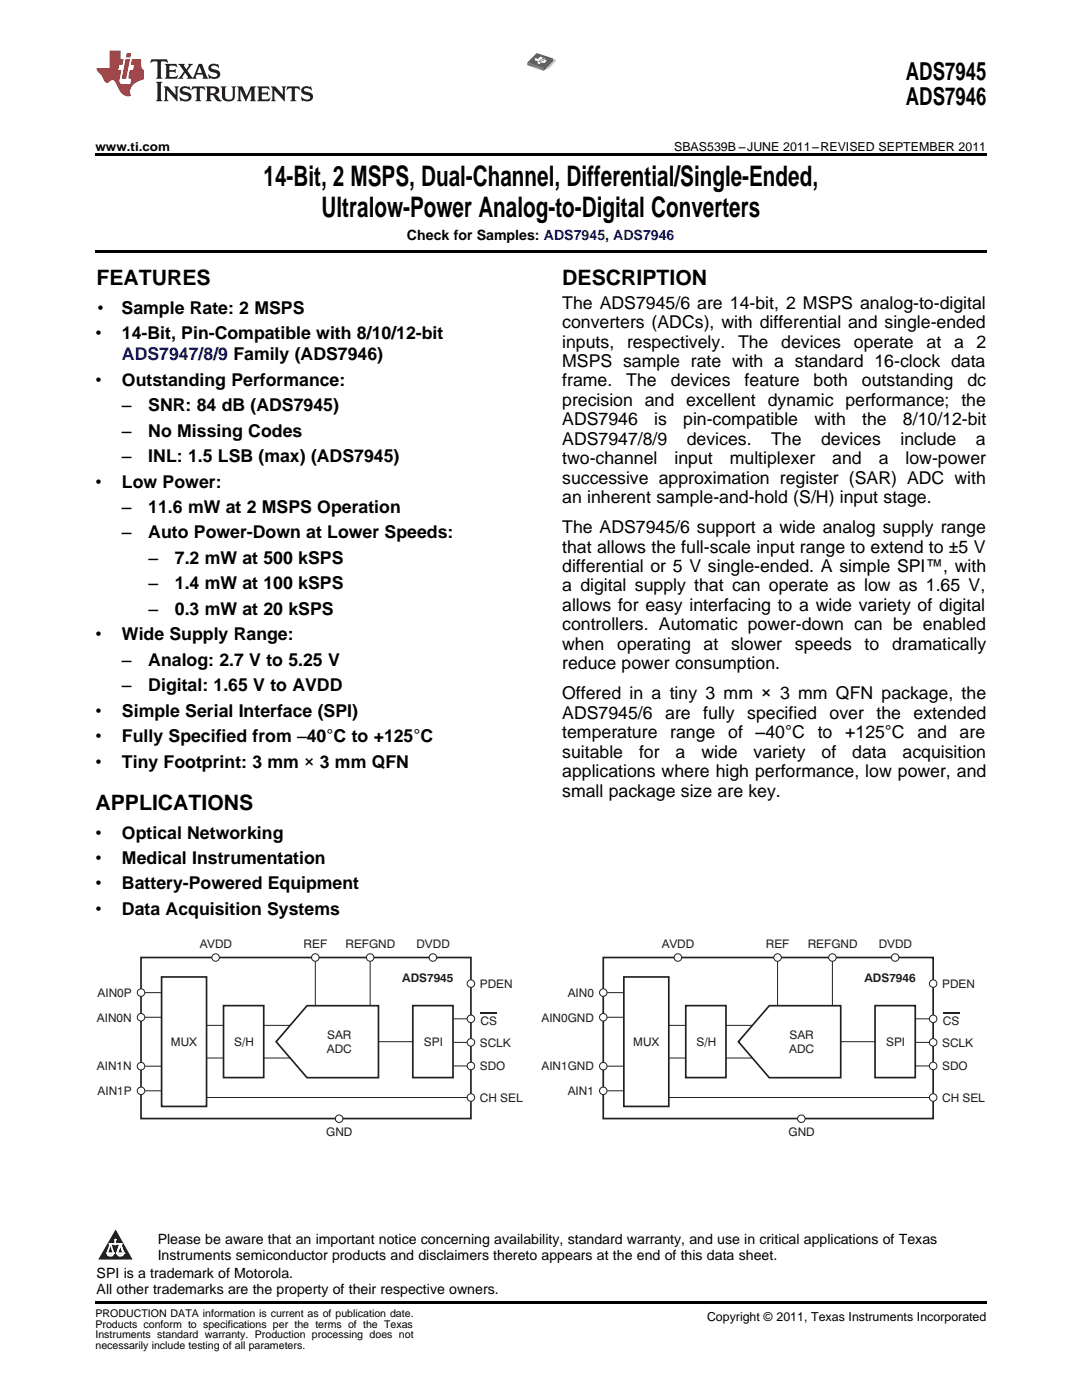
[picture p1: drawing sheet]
<svg xmlns="http://www.w3.org/2000/svg" width="216mm" height="279mm" viewBox="0 0 216 279" stroke-linecap="round" stroke-linejoin="round" font-family="sans-serif">
<defs><g id="words">
<g font-size="5.6">
<text x="52.6" y="37">14-Bit, 2 MSPS, Dual-Channel, Differential/Single-Ended,</text>
<text x="64.2" y="43.4">Ultralow-Power Analog-to-Digital Converters</text>
</g>
<g font-size="4.9">
<text x="180.8" y="16">ADS7945</text>
<text x="180.8" y="21">ADS7946</text>
</g>
<g font-size="4.2">
<text x="19.2" y="56.9">FEATURES</text>
<text x="112.2" y="56.9">DESCRIPTION</text>
<text x="19" y="161.6">APPLICATIONS</text>
</g>
<g font-size="3.5">
<text x="19.4" y="62.6">•</text>
<text x="24.3" y="62.6">Sample Rate: 2 MSPS</text>
<text x="112.2" y="61.6">The ADS7945/6 are 14-bit, 2 MSPS analog-to-digital</text>
<text x="112.2" y="65.5">converters (ADCs), with differential and single-ended</text>
<text x="19" y="67.7">•</text>
<text x="24.3" y="67.7">14-Bit, Pin-Compatible with 8/10/12-bit</text>
<text x="112.2" y="69.4">inputs,</text>
<text x="125.1" y="69.4">respectively.</text>
<text x="147.3" y="69.4">The</text>
<text x="155.9" y="69.4">devices</text>
<text x="170.4" y="69.4">operate</text>
<text x="184.9" y="69.4">at</text>
<text x="190.4" y="69.4">a</text>
<text x="194.8" y="69.4">2</text>
<text x="19" y="77">•</text>
<text x="24.3" y="77">Outstanding Performance:</text>
<text x="112.2" y="73.2">MSPS sample rate with a standard 16-clock data</text>
<text x="112.2" y="77.1">frame.</text>
<text x="125" y="77.1">The</text>
<text x="133.8" y="77.1">devices</text>
<text x="148.6" y="77.1">feature</text>
<text x="162.3" y="77.1">both</text>
<text x="172" y="77.1">outstanding</text>
<text x="193" y="77.1">dc</text>
<text x="24.3" y="82.1">–</text>
<text x="29.6" y="82.1">SNR: 84 dB (ADS7945)</text>
<text x="112.2" y="81">precision and excellent dynamic performance; the</text>
<text x="24.3" y="87.1">–</text>
<text x="29.6" y="87.1">No Missing Codes</text>
<text x="112.2" y="84.9">ADS7946</text>
<text x="112.2" y="88.8">ADS7947/8/9</text>
<text x="130.5" y="84.9">is</text>
<text x="136.3" y="84.9">pin-compatible</text>
<text x="137" y="88.8">devices.</text>
<text x="153.9" y="88.8">The</text>
<text x="162.5" y="84.9">with</text>
<text x="163.8" y="88.8">devices</text>
<text x="172" y="84.9">the</text>
<text x="179.7" y="88.8">include</text>
<text x="180.2" y="84.9">8/10/12-bit</text>
<text x="194.7" y="88.8">a</text>
<text x="24.3" y="92.2">–</text>
<text x="29.6" y="92.2">INL: 1.5 LSB (max) (ADS7945)</text>
<text x="112.2" y="92.6">two-channel</text>
<text x="134.6" y="92.6">input</text>
<text x="145.6" y="92.6">multiplexer</text>
<text x="166.1" y="92.6">and</text>
<text x="175.3" y="92.6">a</text>
<text x="180.7" y="92.6">low-power</text>
<text x="19" y="97.3">•</text>
<text x="24.3" y="97.3">Low Power:</text>
<text x="112.2" y="96.5">successive approximation register (SAR) ADC with</text>
<text x="112.2" y="100.4">an inherent sample-and-hold (S/H) input stage.</text>
<text x="24.3" y="102.4">–</text>
<text x="24.3" y="107.5">–</text>
<text x="29.6" y="102.4">11.6 mW at 2 MSPS Operation</text>
<text x="29.6" y="107.5">Auto Power-Down at Lower Speeds:</text>
<text x="112.2" y="106.4">The ADS7945/6 support a wide analog supply range</text>
<text x="29.6" y="112.5">–</text>
<text x="34.9" y="112.5">7.2 mW at 500 kSPS</text>
<text x="112.2" y="110.3">that allows the full-scale input range to extend to ±5 V</text>
<text x="29.6" y="117.6">–</text>
<text x="34.9" y="117.6">1.4 mW at 100 kSPS</text>
<text x="112.2" y="114.2">differential or 5 V single-ended. A simple SPI™, with</text>
<text x="112.2" y="118">a digital supply that can operate as low as 1.65 V,</text>
<text x="29.6" y="122.7">–</text>
<text x="34.9" y="122.7">0.3 mW at 20 kSPS</text>
<text x="112.2" y="121.9">allows for easy interfacing to a wide variety of digital</text>
<text x="112.2" y="125.8">controllers. Automatic power-down can be enabled</text>
<text x="19" y="127.8">•</text>
<text x="24.3" y="127.8">Wide Supply Range:</text>
<text x="112.2" y="129.7">when</text>
<text x="123.2" y="129.7">operating</text>
<text x="140.4" y="129.7">at</text>
<text x="145.9" y="129.7">slower</text>
<text x="158.6" y="129.7">speeds</text>
<text x="172.5" y="129.7">to</text>
<text x="178" y="129.7">dramatically</text>
<text x="24.3" y="132.9">–</text>
<text x="24.3" y="137.9">–</text>
<text x="29.6" y="132.9">Analog: 2.7 V to 5.25 V</text>
<text x="29.6" y="137.9">Digital: 1.65 V to AVDD</text>
<text x="112.2" y="133.6">reduce power consumption.</text>
<text x="19" y="143">•</text>
<text x="24.3" y="143">Simple Serial Interface (SPI)</text>
<text x="112.2" y="139.6">Offered in a tiny 3 mm × 3 mm QFN package, the</text>
<text x="112.2" y="143.4">ADS7945/6</text>
<text x="132.7" y="143.4">are</text>
<text x="140.3" y="143.4">fully</text>
<text x="149.1" y="143.4">specified</text>
<text x="165.5" y="143.4">over</text>
<text x="174.9" y="143.4">the</text>
<text x="182.3" y="143.4">extended</text>
<text x="19" y="148.1">•</text>
<text x="24.3" y="148.1">Fully Specified from –40°C to +125°C</text>
<text x="112.2" y="147.3">temperature</text>
<text x="133.7" y="147.3">range</text>
<text x="145.3" y="147.3">of</text>
<text x="150.8" y="147.3">–40°C</text>
<text x="163.2" y="147.3">to</text>
<text x="168.6" y="147.3">+125°C</text>
<text x="183.1" y="147.3">and</text>
<text x="191.5" y="147.3">are</text>
<text x="19" y="153.2">•</text>
<text x="24.3" y="153.2">Tiny Footprint: 3 mm × 3 mm QFN</text>
<text x="112.2" y="151.2">suitable</text>
<text x="112.2" y="155.1">applications where high performance, low power, and</text>
<text x="127.5" y="151.2">for</text>
<text x="134.8" y="151.2">a</text>
<text x="139.9" y="151.2">wide</text>
<text x="150.4" y="151.2">variety</text>
<text x="163.9" y="151.2">of</text>
<text x="170.1" y="151.2">data</text>
<text x="180.1" y="151.2">acquisition</text>
<text x="112.2" y="159">small package size are key.</text>
<text x="19" y="167.4">•</text>
<text x="24.3" y="167.4">Optical Networking</text>
<text x="19" y="172.4">•</text>
<text x="24.3" y="172.4">Medical Instrumentation</text>
<text x="19" y="177.5">•</text>
<text x="24.3" y="177.5">Battery-Powered Equipment</text>
<text x="19" y="182.6">•</text>
<text x="24.3" y="182.6">Data Acquisition Systems</text>
</g>
<text font-size="3.5" fill="#0000c8" x="24.3" y="71.9">ADS7947/8/9 Family (ADS7946)</text>
<g font-size="2.8">
<text x="81.2" y="48">Check for Samples: ADS7945, ADS7946</text>
<text x="31.5" y="248.4">Please be aware that an important notice concerning availability, standard warranty, and use in critical applications of Texas</text>
<text x="31.5" y="251.5">Instruments semiconductor products and disclaimers thereto appears at the end of this data sheet.</text>
<text x="19.3" y="255.1">SPI is a trademark of Motorola.</text>
<text x="19.3" y="258.2">All other trademarks are the property of their respective owners.</text>
</g>
<g font-size="2.5">
<text x="19" y="30.1">www.ti.com</text>
<text x="134.5" y="30.1">SBAS539B –JUNE 2011–REVISED SEPTEMBER 2011</text>
<text x="141.1" y="263.6">Copyright © 2011, Texas Instruments Incorporated</text>
</g>
<g font-size="2.4" fill="#231f20">
<text x="39.9" y="189.3">AVDD</text>
<text x="60.6" y="189.3">REF</text>
<text x="68.9" y="189.3">REFGND</text>
<text x="83.1" y="189.3">DVDD</text>
<text x="132.1" y="189.3">AVDD</text>
<text x="152.8" y="189.3">REF</text>
<text x="161.2" y="189.3">REFGND</text>
<text x="175.3" y="189.3">DVDD</text>
<text x="80.3" y="196">ADS7945</text>
<text x="95.8" y="197.1">PDEN</text>
<text x="172.5" y="196">ADS7946</text>
<text x="188" y="197.1">PDEN</text>
<text x="19.3" y="203.9">AIN0N</text>
<text x="19.5" y="198.9">AIN0P</text>
<text x="108" y="203.9">AIN0GND</text>
<text x="113.3" y="198.9">AIN0</text>
<text x="34.1" y="208.7">MUX</text>
<text x="46.8" y="208.7">S/H</text>
<text x="65.3" y="207.3">SAR</text>
<text x="84.6" y="208.7">SPI</text>
<text x="95.8" y="208.9">SCLK</text>
<text x="95.9" y="204.5">CS</text>
<text x="126.3" y="208.7">MUX</text>
<text x="139" y="208.7">S/H</text>
<text x="157.5" y="207.3">SAR</text>
<text x="176.8" y="208.7">SPI</text>
<text x="188" y="208.9">SCLK</text>
<text x="188.1" y="204.5">CS</text>
<text x="19.3" y="213.6">AIN1N</text>
<text x="65.2" y="210.2">ADC</text>
<text x="95.8" y="213.6">SDO</text>
<text x="108" y="213.6">AIN1GND</text>
<text x="157.5" y="210.2">ADC</text>
<text x="188" y="213.6">SDO</text>
<text x="19.5" y="218.5">AIN1P</text>
<text x="95.8" y="219.9">CH SEL</text>
<text x="113.3" y="218.5">AIN1</text>
<text x="188" y="219.9">CH SEL</text>
<text x="65.1" y="226.8">GND</text>
<text x="157.3" y="226.8">GND</text>
</g>
<g font-size="2.1">
<text x="19" y="262.9">PRODUCTION DATA information is current as of publication date.</text>
<text x="19" y="265">Products conform to specifications per the terms of the Texas</text>
<text x="19" y="267.1">Instruments standard warranty. Production processing does not</text>
<text x="19" y="269.2">necessarily include testing of all parameters.</text>
</g>
<g font-size=".4" fill="#fff">
<text x="19" y="56.7">1</text>
<text x="19" y="255.1">2</text>
<text x="19" y="258.2">3</text>
</g>
</g></defs>
<path d="M105.9 12.2l2.1-1.4 3 1.2v.1l-1.3 1.5-1.2 .5-2.8-1.3z" fill-rule="evenodd" fill="#f2f3f4"/>
<path d="M106 12.2l2-1.3 2.9 1 .1 .2a5.3 5.3 0 0 1-2.5 2l-2.8-1.3z" fill-rule="evenodd" fill="#e9eaeb"/>
<path d="M106.1 12.2l1.8-1.3 3 1.1a4.7 4.7 0 0 1-2.4 2.1l-2.7-1.3z" fill-rule="evenodd" fill="#e0e1e3"/>
<path d="M106.1 12.3l1.8-1.4 3 1.1a4.9 4.9 0 0 1-2.4 2.1l-2.6-1.3z" fill-rule="evenodd" fill="#d5d6d8"/>
<path d="M106.2 12.3l1.7-1.3 2.8 .9 .1 .2-.2 .3a4.3 4.3 0 0 1-2.1 1.7l-2.6-1.3z" fill-rule="evenodd" fill="#cdced0"/>
<path d="M106.3 12.3l1.6-1.3 2.8 1a5.8 5.8 0 0 1-2.2 2.1l-2.5-1.3z" fill-rule="evenodd" fill="#c7c8ca"/>
<path d="M106.3 12.3l1.6-1.2 2.8 .9-1.1 1.4-1.1 .7-2.4-1.4z" fill-rule="evenodd" fill="#bebfc2"/>
<path d="M105.2 12.5l1.9-1.9 3.3 1.1-1.9 1.9z" fill-rule="evenodd" fill="#616164"/>
<path d="M105.2 12.5l3.3 1.1v.5l-3.3-1.1z" fill-rule="evenodd" fill="#727477"/>
<path d="M110.4 11.7l-.1 .5-1.8 1.9v-.5z" fill-rule="evenodd" fill="#535355"/>
<path d="M106.4 13.3l.2 .2z" fill-rule="evenodd" fill="#ececee"/>
<path d="M106.4 13.4l.1 .1M106.5 13.3v.2M106.6 13.5h-.1" fill="none" stroke="#bcbdc0" stroke-width=".2"/>
<path d="M105.9 13.1l.2 .2z" fill-rule="evenodd" fill="#ececee"/>
<path d="M105.9 13.2l.2 .1M106 13.2v.1" fill="none" stroke="#bcbdc0" stroke-width=".2"/>
<g fill="#ececee">
<path d="M106.9 13.5l.2 .1z" fill-rule="evenodd"/>
<path d="M106.9 13.5l.2 .1z" fill-rule="evenodd"/>
</g>
<path d="M106.9 13.6h.1M107 13.5v.1M107.1 13.6h-.1" fill="none" stroke="#bcbdc0" stroke-width=".2"/>
<path d="M107.4 13.6l.2 .2z" fill-rule="evenodd" fill="#ececee"/>
<path d="M107.4 13.8h.2M107.6 13.7v.1M107.6 13.8h.1" fill="none" stroke="#bcbdc0" stroke-width=".2"/>
<path d="M109 13.5l.1-.1-.1 .2z" fill-rule="evenodd" fill="#a8a9ad"/>
<path d="M109 13.5v.1" fill="none" stroke="#9d9fa2" stroke-width=".2"/>
<path d="M109.3 13.1h.1l-.1 .2z" fill-rule="evenodd" fill="#a8a9ad"/>
<path d="M109.3 13.1v.2" fill="none" stroke="#9d9fa2" stroke-width=".2"/>
<path d="M109.6 12.8l.1-.1-.1 .2z" fill-rule="evenodd" fill="#a8a9ad"/>
<path d="M109.6 12.8v.1" fill="none" stroke="#9d9fa2" stroke-width=".2"/>
<path d="M109.9 12.5l.1-.1-.1 .2z" fill-rule="evenodd" fill="#a8a9ad"/>
<path d="M109.9 12.5v.1" fill="none" stroke="#9d9fa2" stroke-width=".2"/>
<path d="M105.6 12.3l.1 .1z" fill-rule="evenodd" fill="#939598"/>
<path d="M105.6 12.3l.1 .1z" fill-rule="evenodd" fill="#57585a"/>
<path d="M106.7 11.6a.46 .46 0 0 0 .1 .5 .46 .46 0 0 0 .5 .1v.1a.37 .37 0 0 0 .4 .5 .88 .88 0 0 1 1-.2l.4-.6-.4-.1-.2 .1h.1l-.3 .1-.4 .4-.4-.2 .4-.3-.2-.1 .5-.2h-.1l.2-.2-.5-.2-.5 .5zM107.7 12.2l.2 .1 .7-.5h-.3zM108.4 11.7h.4z" fill-rule="evenodd" fill="#fff"/>
<path d="M30.2 11.8l-.2 .8a1.31 1.31 0 0 1 1.4-.3v2.9l-.3 .5h1.3l-.3-.5v-2.7l.3-.3a1.09 1.09 0 0 1 1.1 .4l-.2-.8zM32.9 12.8l.3 .4v2l-.3 .5h2.4l.2-.7a1.48 1.48 0 0 1-1.7 .3v-1l1 .1 .2 .2v-.9l-.2 .3h-1v-.7l.2-.2a1.73 1.73 0 0 1 1.4 .3l-.2-.6zM35.5 12.8l1.2 1.4-.7 1-.5 .5h1.1l-.2-.3 .5-.9 .6 .9-.2 .3h2l-.3-.3 .2-.5h1.2l.2 .5-.2 .3h1.2l-.3-.4-1-2.5h-.6l-1.3 2.7-1-1.4 1.1-1.3h-1l.2 .2-.5 .9-.5-.9 .2-.2zM39.8 13.3l.5 1.3h-1zM41.9 12.9a.83 .83 0 0 0-.3 1 .83 .83 0 0 0 .8 .5l.8 .2 .2 .3a1 1 0 0 1-1 .5 1 1 0 0 1-.8-.6l.1 .9 .2-.1a1.65 1.65 0 0 0 2-.5 .89 .89 0 0 0-.8-1.2l-.8-.2-.2-.3a.91 .91 0 0 1 1.6 .2l-.2-.8h-.4a1.34 1.34 0 0 0-1.2 .1zM31.1 16.3l.3 .5v2.9l-.3 .5h1.3l-.3-.5v-2.9l.3-.5zM32.7 17.2l.2 .5v2l-.2 .5h.9l-.3-.5 .1-1.7 2 2.2v-2.5l.3-.5h-.9l.2 .3v1.4l-1.5-1.7zM36.2 17.4a.83 .83 0 0 0-.3 .9 .83 .83 0 0 0 .8 .6l.8 .2 .2 .3a1 1 0 0 1-1 .5 1 1 0 0 1-.8-.6l.1 .9 .2-.1a1.66 1.66 0 0 0 2-.5 .89 .89 0 0 0-.9-1.2l-.7-.2-.2-.3a.91 .91 0 0 1 1.6 .2l-.2-.9-.4 .1a1.36 1.36 0 0 0-1.2 .1zM38.4 17.2l-.2 .9a.61 .61 0 0 1 1.1-.3v1.9l-.4 .5h1.3l-.3-.5v-1.9l.2-.2a.81 .81 0 0 1 .8 .5l-.1-.9zM41 17.2l.3 .5v2l-.3 .5h1.3l-.3-.3v-.9a.72 .72 0 0 1 .9 .6 .85 .85 0 0 0 1.4 .5l-.5-.3-.5-.7-.3-.3a.78 .78 0 0 0 .7-.7 .78 .78 0 0 0-.7-.8zM42 17.7l.2-.1a.6 .6 0 0 1 .7 .1 .6 .6 0 0 1 .1 .7l-.2 .2h-.8zM44 17.2l.3 .3a3.4 3.4 0 0 0 .3 2.4 1.57 1.57 0 0 0 2.2-.3l.1-2.1 .2-.3h-1l.3 .5v1.5a.76 .76 0 0 1-.7 .7 .76 .76 0 0 1-.8-.7v-1.5l.3-.5zM47.3 17.2l.3 .5v2l-.3 .5h.9l-.2-.5v-1.8l1 2.3 1.1-2.3v1.8l-.2 .5h1.2l-.3-.5v-2l.3-.5h-1.1l-.8 2-.8-2zM51.3 17.2l.3 .5v2l-.3 .5h2.4l.2-.7a1.49 1.49 0 0 1-1.6 .3l-.1-1h1l.3 .3v-.9l-.3 .3h-1v-.7l.3-.2a1.73 1.73 0 0 1 1.4 .3l-.3-.7zM54.1 17.2l.3 .5v2l-.3 .5h1l-.4-.5 .1-1.7 2 2.2v-2.5l.3-.5h-.9l.2 .3v1.4l-1.5-1.7zM57.4 17.2l-.2 .9a.8 .8 0 0 1 1-.5v2.1l-.3 .5h1.3l-.4-.5v-1.9l.2-.2a.81 .81 0 0 1 .9 .5l-.2-.9zM60.4 17.4a.83 .83 0 0 0-.3 .9 .83 .83 0 0 0 .8 .6l.8 .2 .2 .3a1 1 0 0 1-1 .5 1 1 0 0 1-.8-.6l.2 .9 .1-.1a1.66 1.66 0 0 0 2-.5 .89 .89 0 0 0-.8-1.2l-.8-.2-.2-.3a.91 .91 0 0 1 1.6 .2l-.2-.9-.3 .1a1.35 1.35 0 0 0-1.3 .1z" fill="#231f20"/>
<path d="M21.9 10.1v3.5h-2.6a2.13 2.13 0 0 0 .9 1.4l.4 .6a.94 .94 0 0 0 1.1 .9 .75 .75 0 0 1 .6-.5 .75 .75 0 0 1 .7 .4l.5 1a2.1 2.1 0 0 0 2.6 1.7 2.2 2.2 0 0 1 1.7-3l.9-.3v-1.8a1.16 1.16 0 0 1-.5-1v-1.2h-1.9l-.2 1.2h.7l-.3 1h-.6l-.3 1.3v.3l.6 .1-.2 1.1h-.9a.93 .93 0 0 1-1.3-.8l.4-2h-.6l.2-1h.6l.3-1.2h-.6v-1.7zM25.1 11.8l-.8 3.9h.9l.7-3.9zM25.3 10.6l-.2 .9h.9l.2-.9z" fill="#ee1d23"/>
<path d="M23.1 245.4l3.4 6h-6.9z" fill="#231f20"/>
<path d="M21.4 250.1h1.2l-.3 .5h-.3a.55 .55 0 0 1-.6-.5z" fill-rule="evenodd" fill="#fff"/>
<path d="M21.4 250.1h1.2l-.3 .5h-.3a.55 .55 0 0 1-.6-.5z" fill="none" stroke="#231f20" stroke-width=".34"/>
<path d="M21.4 250.1l1.2 .1-.3 .4h-.5z" fill="none" stroke="#fff" stroke-width=".34"/>
<path d="M23 248.3h.1" fill="none" stroke="#fff" stroke-width=".34"/>
<path d="M23 247.4v.9z" fill="#fff"/>
<path d="M23 247.4v.9z" fill="none" stroke="#fff" stroke-width=".34"/>
<circle cx="23" cy="247.4" r=".17" fill="#fff"/>
<path d="M21.9 248.2h.1" fill="none" stroke="#fff" stroke-width=".34"/>
<path d="M21.9 248.2h2.3z" fill="#fff"/>
<path d="M21.9 248.2h2.3z" fill="none" stroke="#fff" stroke-width=".34"/>
<circle cx="24.2" cy="248.2" r=".17" fill="#fff"/>
<path d="M23.3 250.1h.1" fill="none" stroke="#fff" stroke-width=".34"/>
<path d="M24 248.2l-.7 1.9z" fill="#fff"/>
<path d="M24 248.2l-.7 1.9z" fill="none" stroke="#fff" stroke-width=".34"/>
<path d="M24 248.2l.7 1.9z" fill="#fff"/>
<path d="M24 248.2l.7 1.9z" fill="none" stroke="#fff" stroke-width=".34"/>
<path d="M24.6 250.1h.1" fill="none" stroke="#fff" stroke-width=".34"/>
<circle cx="21.4" cy="250.1" r=".17" fill="#fff"/>
<path d="M22.1 248.2l-.7 1.9z" fill="#fff"/>
<path d="M22.1 248.2l-.7 1.9z" fill="none" stroke="#fff" stroke-width=".34"/>
<path d="M22.1 248.2l.5 1.9z" fill="#fff"/>
<path d="M22.1 248.2l.5 1.9z" fill="none" stroke="#fff" stroke-width=".34"/>
<circle cx="22.6" cy="250.1" r=".17" fill="#fff"/>
<path d="M23.4 250.1h1.3a.65 .65 0 0 1-.7 .5 .65 .65 0 0 1-.6-.5z" fill-rule="evenodd" fill="#fff"/>
<path d="M23.4 250.1h1.3a.65 .65 0 0 1-.7 .5 .65 .65 0 0 1-.6-.5z" fill="none" stroke="#231f20" stroke-width=".34"/>
<path d="M23.4 250.1h1.3l-.4 .5h-.6z" fill="none" stroke="#fff" stroke-width=".34"/>
<path d="M23.3 250.1h.1" fill="none" stroke="#fff" stroke-width=".34"/>
<circle cx="24.7" cy="250.1" r=".17" fill="#fff"/>
<path d="M28.1 191.1h65.9v32.1h-65.9zM82.4 200.7h8v14.4h-8z" fill="none" stroke="#231f20" stroke-width=".34"/>
<path d="M75.5 207.9h7" fill="none" stroke="#231f20" stroke-width=".2"/>
<circle cx="43" cy="191.1" r=".75" fill="#fff"/>
<circle cx="43" cy="191.1" r=".75" fill="none" stroke="#231f20" stroke-width=".2"/>
<circle cx="67.7" cy="223.3" r=".75" fill="#fff"/>
<circle cx="67.7" cy="223.3" r=".75" fill="none" stroke="#231f20" stroke-width=".2"/>
<circle cx="86.4" cy="191.1" r=".75" fill="#fff"/>
<g fill="none" stroke="#231f20" stroke-width=".2">
<path d="M28.9 198.1h3.3M28.9 203h3.3M28.9 212.8h3.3M28.9 217.7h3.3"/>
<circle cx="86.4" cy="191.1" r=".75"/>
</g>
<circle cx="28.1" cy="217.7" r=".75" fill="#fff"/>
<circle cx="28.1" cy="217.7" r=".75" fill="none" stroke="#231f20" stroke-width=".2"/>
<circle cx="28.1" cy="212.8" r=".75" fill="#fff"/>
<circle cx="28.1" cy="212.8" r=".75" fill="none" stroke="#231f20" stroke-width=".2"/>
<circle cx="28.1" cy="203" r=".75" fill="#fff"/>
<circle cx="28.1" cy="203" r=".75" fill="none" stroke="#231f20" stroke-width=".2"/>
<circle cx="28.1" cy="198.1" r=".75" fill="#fff"/>
<circle cx="28.1" cy="198.1" r=".75" fill="none" stroke="#231f20" stroke-width=".2"/>
<circle cx="94" cy="196.3" r=".75" fill="#fff"/>
<g fill="none" stroke="#231f20" stroke-width=".2">
<path d="M41.2 204.6h3.4M41.2 211.1l3.4 .1M52.6 204.6h5.4M52.6 211.2h5.4"/>
<circle cx="94" cy="196.3" r=".75"/>
</g>
<path d="M32.2 195h9v25.8h-9zM61.3 200.7h14.2v14.4h-14.2l-6.2-7.2z" fill="none" stroke="#231f20" stroke-width=".34"/>
<circle cx="94" cy="208" r=".75" fill="#fff"/>
<g fill="none" stroke="#231f20" stroke-width=".2">
<path d="M90.5 208h2.7"/>
<circle cx="94" cy="208" r=".75"/>
</g>
<circle cx="94" cy="212.7" r=".75" fill="#fff"/>
<g fill="none" stroke="#231f20" stroke-width=".2">
<path d="M90.5 212.7h2.7"/>
<circle cx="94" cy="212.7" r=".75"/>
</g>
<path d="M95.9 202.2h3.3" fill="none" stroke="#231f20" stroke-width=".24"/>
<circle cx="94" cy="203.3" r=".75" fill="#fff"/>
<g fill="none" stroke="#231f20" stroke-width=".2">
<path d="M90.5 203.3h2.7"/>
<circle cx="94" cy="203.3" r=".75"/>
</g>
<circle cx="73.9" cy="191.1" r=".75" fill="#fff"/>
<circle cx="73.9" cy="191.1" r=".75" fill="none" stroke="#231f20" stroke-width=".2"/>
<circle cx="62.9" cy="191.1" r=".75" fill="#fff"/>
<g fill="none" stroke="#231f20" stroke-width=".2">
<path d="M62.9 191.8v8.9M73.9 191.8v8.9"/>
<circle cx="62.9" cy="191.1" r=".75"/>
</g>
<circle cx="94" cy="219" r=".75" fill="#fff"/>
<g fill="none" stroke="#231f20" stroke-width=".2">
<path d="M41.2 219h52M167.7 207.9h7"/>
<circle cx="94" cy="219" r=".75"/>
</g>
<path d="M120.4 191.1h65.8v32.1h-65.8zM44.6 200.7h8v14.4h-8zM174.6 200.7h8v14.4h-8z" fill="none" stroke="#231f20" stroke-width=".34"/>
<circle cx="135.3" cy="191.1" r=".75" fill="#fff"/>
<circle cx="135.3" cy="191.1" r=".75" fill="none" stroke="#231f20" stroke-width=".2"/>
<circle cx="159.9" cy="223.3" r=".75" fill="#fff"/>
<circle cx="159.9" cy="223.3" r=".75" fill="none" stroke="#231f20" stroke-width=".2"/>
<circle cx="178.6" cy="191.1" r=".75" fill="#fff"/>
<g fill="none" stroke="#231f20" stroke-width=".2">
<path d="M121.2 198.1h3.3M121.2 203h3.3M121.2 212.8h3.3M121.2 217.7h3.3"/>
<circle cx="178.6" cy="191.1" r=".75"/>
</g>
<circle cx="120.4" cy="217.7" r=".75" fill="#fff"/>
<circle cx="120.4" cy="217.7" r=".75" fill="none" stroke="#231f20" stroke-width=".2"/>
<circle cx="120.4" cy="212.8" r=".75" fill="#fff"/>
<circle cx="120.4" cy="212.8" r=".75" fill="none" stroke="#231f20" stroke-width=".2"/>
<circle cx="120.4" cy="203" r=".75" fill="#fff"/>
<circle cx="120.4" cy="203" r=".75" fill="none" stroke="#231f20" stroke-width=".2"/>
<circle cx="120.4" cy="198.1" r=".75" fill="#fff"/>
<circle cx="120.4" cy="198.1" r=".75" fill="none" stroke="#231f20" stroke-width=".2"/>
<circle cx="186.2" cy="196.3" r=".75" fill="#fff"/>
<g fill="none" stroke="#231f20" stroke-width=".2">
<path d="M133.4 204.6h3.4M133.4 211.1l3.4 .1M144.9 204.6h5.3M144.9 211.2h5.3"/>
<circle cx="186.2" cy="196.3" r=".75"/>
</g>
<path d="M124.5 195h8.9v25.8h-8.9zM153.5 200.7h14.3v14.4h-14.3l-6.2-7.2z" fill="none" stroke="#231f20" stroke-width=".34"/>
<circle cx="186.2" cy="208" r=".75" fill="#fff"/>
<g fill="none" stroke="#231f20" stroke-width=".2">
<path d="M182.8 208h2.7"/>
<circle cx="186.2" cy="208" r=".75"/>
</g>
<circle cx="186.2" cy="212.7" r=".75" fill="#fff"/>
<g fill="none" stroke="#231f20" stroke-width=".2">
<path d="M182.8 212.7h2.7"/>
<circle cx="186.2" cy="212.7" r=".75"/>
</g>
<path d="M188.1 202.2h3.3" fill="none" stroke="#231f20" stroke-width=".24"/>
<circle cx="186.2" cy="203.3" r=".75" fill="#fff"/>
<g fill="none" stroke="#231f20" stroke-width=".2">
<path d="M182.8 203.3h2.7"/>
<circle cx="186.2" cy="203.3" r=".75"/>
</g>
<circle cx="166.1" cy="191.1" r=".75" fill="#fff"/>
<circle cx="166.1" cy="191.1" r=".75" fill="none" stroke="#231f20" stroke-width=".2"/>
<circle cx="155.2" cy="191.1" r=".75" fill="#fff"/>
<g fill="none" stroke="#231f20" stroke-width=".2">
<path d="M155.2 191.8v8.9M166.1 191.8v8.9"/>
<circle cx="155.2" cy="191.1" r=".75"/>
</g>
<circle cx="186.2" cy="219" r=".75" fill="#fff"/>
<g fill="none" stroke="#231f20" stroke-width=".2">
<path d="M133.4 219h52.1"/>
<circle cx="186.2" cy="219" r=".75"/>
</g>
<path d="M136.8 200.7h8.1v14.4h-8.1z" fill="none" stroke="#231f20" stroke-width=".34"/>
<path d="M19 30.6h177.8v.5h-177.8zM19 50h177.8v.5h-177.8zM19 259.7h177.8v.5h-177.8z" fill="#000"/>
<use href="#words"/>
</svg>
